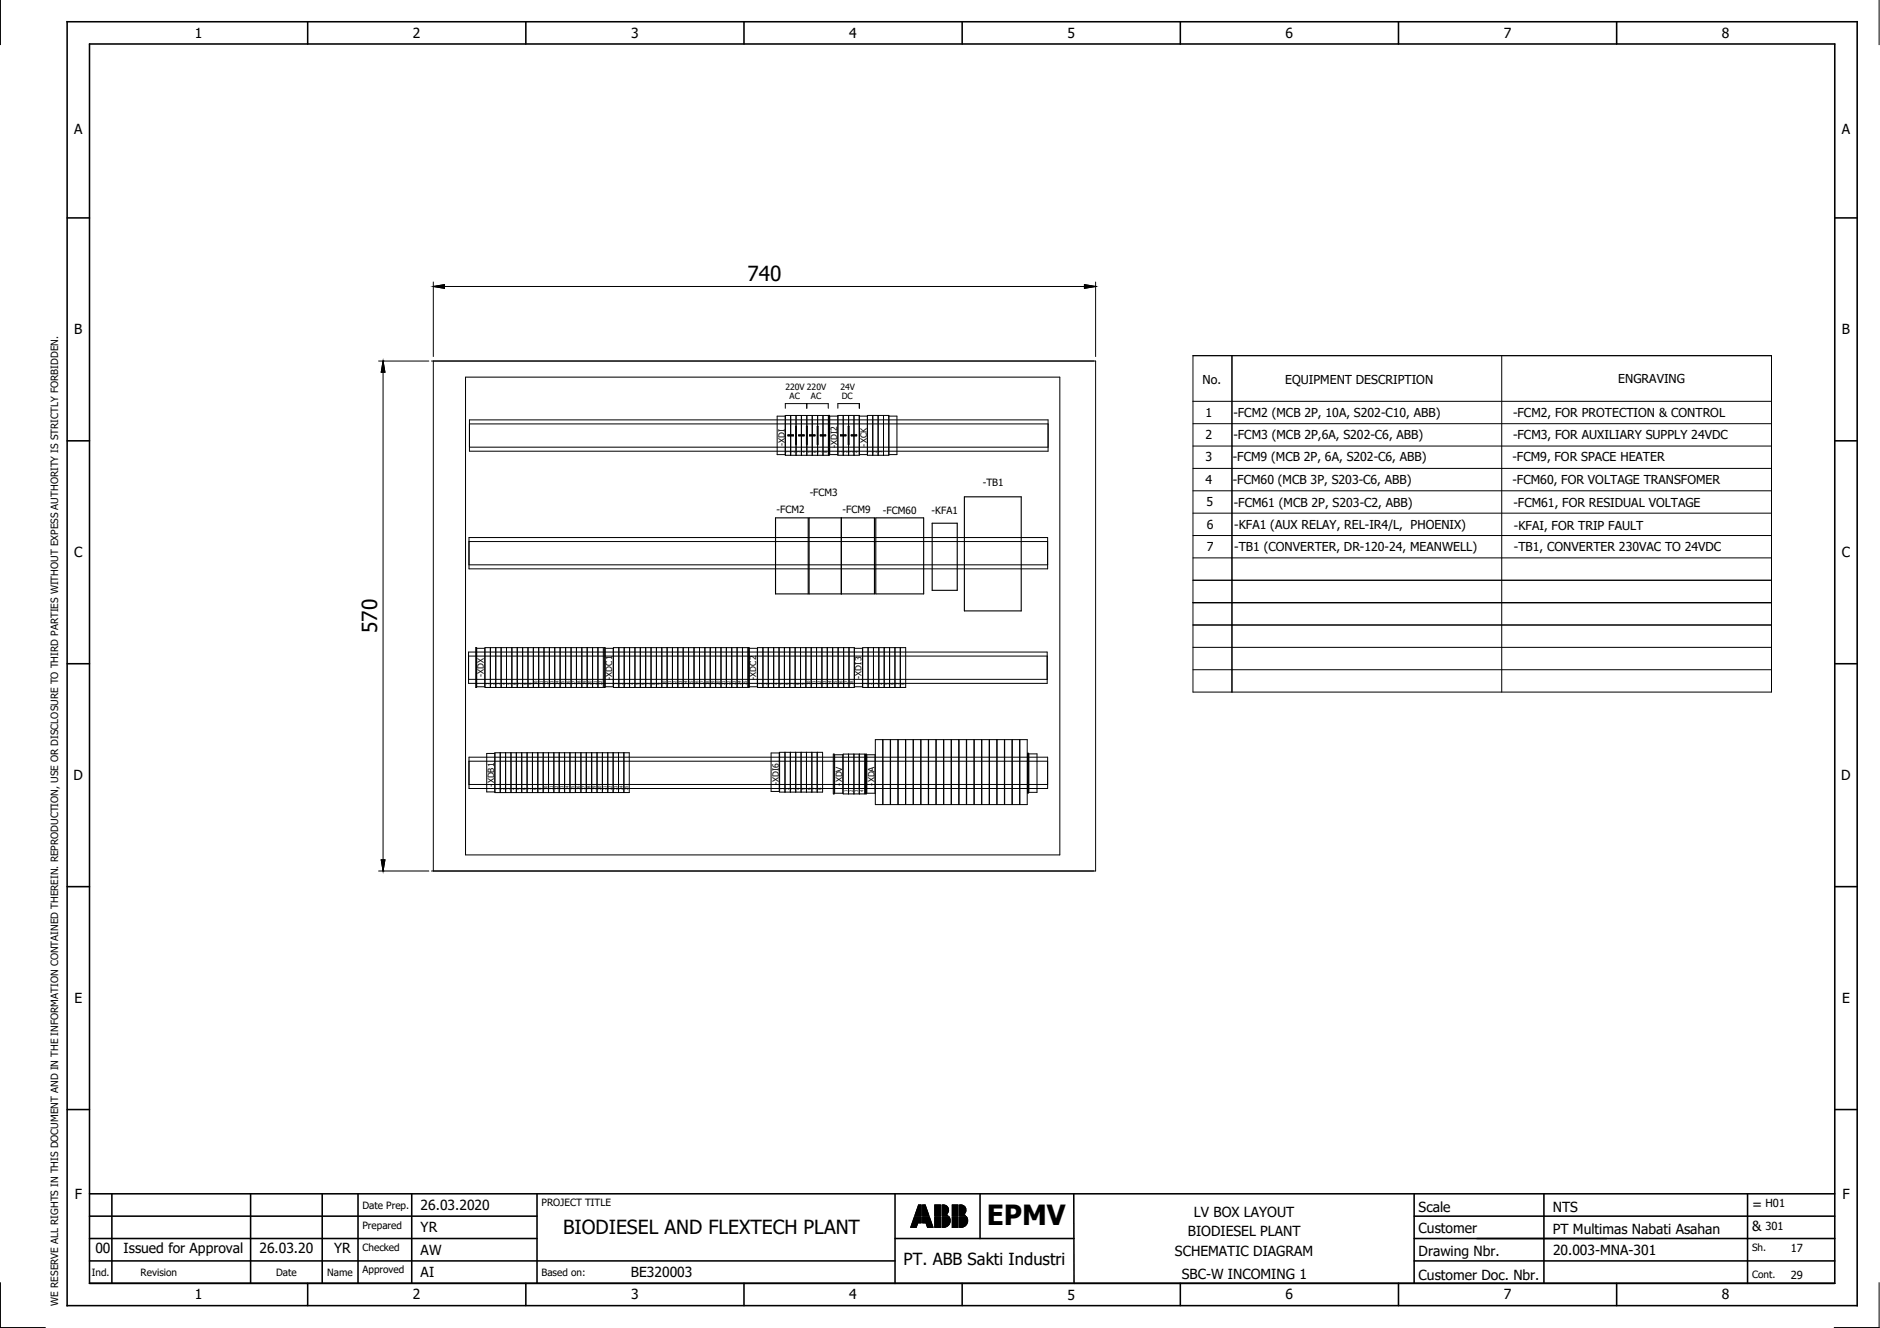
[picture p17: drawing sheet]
<svg xmlns="http://www.w3.org/2000/svg" width="297mm" height="210mm" viewBox="0 0 297 210" stroke-linecap="round" stroke-linejoin="round" font-family="sans-serif">
<defs><g id="words">
<text font-size="4.4" x="155.9" y="193.6">EPMV</text>
<g font-size="3.3">
<text x="118.1" y="44.4">740</text>
<text x="59.6" y="100.1" transform="rotate(-90 59.6 100.1)">570</text>
</g>
<text font-size="3.1" x="89" y="195.1">BIODIESEL AND FLEXTECH PLANT</text>
<text font-size="2.6" x="142.8" y="200">PT. ABB Sakti Industri</text>
<g font-size="2.2">
<text x="30.8" y="6">1</text>
<text x="65.2" y="6">2</text>
<text x="99.7" y="6">3</text>
<text x="134.2" y="6">4</text>
<text x="168.7" y="6">5</text>
<text x="203.1" y="6">6</text>
<text x="237.6" y="6">7</text>
<text x="272.1" y="6">8</text>
<text x="11.7" y="21.2">A</text>
<text x="291" y="21.2">A</text>
<text x="11.7" y="52.9">B</text>
<text x="291" y="52.9">B</text>
<text x="11.7" y="88.1">C</text>
<text x="291" y="88.1">C</text>
<text x="11.6" y="123.3">D</text>
<text x="290.9" y="123.3">D</text>
<text x="11.8" y="158.6">E</text>
<text x="291.1" y="158.6">E</text>
<text x="11.8" y="189.5">F</text>
<text x="66.5" y="191.2">26.03.2020</text>
<text x="224.1" y="191.5">Scale</text>
<text x="245.4" y="191.5">NTS</text>
<text x="276.8" y="191.1">=</text>
<text x="291.1" y="189.5">F</text>
<text x="15.1" y="198">00</text>
<text x="19.5" y="198">Issued for Approval</text>
<text x="41" y="198">26.03.20</text>
<text x="52.8" y="198">YR</text>
<text x="66.5" y="194.8">YR</text>
<text x="187.7" y="195.4">BIODIESEL PLANT</text>
<text x="188.6" y="192.3">LV BOX LAYOUT</text>
<text x="224.1" y="194.9">Customer</text>
<text x="245.4" y="195">PT Multimas Nabati Asahan</text>
<text x="276.8" y="194.6">&amp;</text>
<text x="66.5" y="198.3">AW</text>
<text x="66.5" y="201.8">AI</text>
<text x="99.7" y="201.8">BE320003</text>
<text x="185.6" y="198.6">SCHEMATIC DIAGRAM</text>
<text x="186.7" y="202.1">SBC-W INCOMING 1</text>
<text x="224.1" y="198.6">Drawing Nbr.</text>
<text x="224.1" y="202.3">Customer Doc. Nbr.</text>
<text x="245.4" y="198.3">20.003-MNA-301</text>
<text x="30.8" y="205.4">1</text>
<text x="65.2" y="205.4">2</text>
<text x="99.7" y="205.4">3</text>
<text x="134.2" y="205.4">4</text>
<text x="168.7" y="205.4">5</text>
<text x="203.1" y="205.4">6</text>
<text x="237.6" y="205.4">7</text>
<text x="272.1" y="205.4">8</text>
</g>
<g font-size="1.9">
<text x="190" y="60.7">No.</text>
<text x="190.5" y="65.8">1</text>
<text x="194.9" y="65.9">-FCM2 (MCB 2P, 10A, S202-C10, ABB)</text>
<text x="203.1" y="60.7">EQUIPMENT DESCRIPTION</text>
<text x="239.1" y="65.9">-FCM2, FOR PROTECTION &amp; CONTROL</text>
<text x="255.7" y="60.6">ENGRAVING</text>
<text x="190.5" y="69.4">2</text>
<text x="194.9" y="69.4">-FCM3 (MCB 2P,6A, S202-C6, ABB)</text>
<text x="239.1" y="69.5">-FCM3, FOR AUXILIARY SUPPLY 24VDC</text>
<text x="190.5" y="72.9">3</text>
<text x="190.5" y="76.5">4</text>
<text x="194.8" y="72.9">-FCM9 (MCB 2P, 6A, S202-C6, ABB)</text>
<text x="194.8" y="76.5">-FCM60 (MCB 3P, S203-C6, ABB)</text>
<text x="239" y="72.9">-FCM9, FOR SPACE HEATER</text>
<text x="239" y="76.6">-FCM60, FOR VOLTAGE TRANSFOMER</text>
<text x="190.6" y="80">5</text>
<text x="190.7" y="83.6">6</text>
<text x="194.9" y="80.1">-FCM61 (MCB 2P, S203-C2, ABB)</text>
<text x="195" y="83.7">-KFA1 (AUX RELAY, REL-IR4/L, PHOENIX)</text>
<text x="239.1" y="80.1">-FCM61, FOR RESIDUAL VOLTAGE</text>
<text x="239.2" y="83.7">-KFAI, FOR TRIP FAULT</text>
<text x="190.7" y="87">7</text>
<text x="195" y="87.1">-TB1 (CONVERTER, DR-120-24, MEANWELL)</text>
<text x="239.2" y="87.1">-TB1, CONVERTER 230VAC TO 24VDC</text>
</g>
<g font-size="1.8">
<text x="278.9" y="190.8">H01</text>
<text x="278.9" y="194.3">301</text>
<text x="282.9" y="197.9">17</text>
<text x="282.9" y="202.1">29</text>
</g>
<g font-size="1.6">
<text x="155.3" y="76.8">-TB1</text>
<text x="122.7" y="81.1">-FCM2</text>
<text x="127.9" y="78.3">-FCM3</text>
<text x="133.1" y="81.1">-FCM9</text>
<text x="139.5" y="81.2">-FCM60</text>
<text x="147.2" y="81.3">-KFA1</text>
<text x="57.3" y="191">Date Prep.</text>
<text x="85.6" y="190.6">PROJECT TITLE</text>
<text x="57.3" y="194.2">Prepared</text>
<text x="57.3" y="197.8">Checked</text>
<text x="276.8" y="197.7">Sh.</text>
<text x="14.5" y="201.6">Ind.</text>
<text x="22.2" y="201.6">Revision</text>
<text x="43.6" y="201.6">Date</text>
<text x="51.7" y="201.6">Name</text>
<text x="57.3" y="201.3">Approved</text>
<text x="85.6" y="201.6">Based on:</text>
<text x="276.8" y="201.9">Cont.</text>
<text x="9.2" y="206.4" transform="rotate(-90 9.2 206.4)">WE RESERVE ALL RIGHTS IN THIS DOCUMENT AND IN THE INFORMATION CONTAINED THEREIN. REPRODUCTION, USE OR DISCLOSURE TO THIRD PARTIES WITHOUT EXPESS AUTHORITY IS STRICTLY FORBIDDEN.</text>
</g>
<g font-size="1.4">
<text x="124.1" y="61.7">220V 220V</text>
<text x="124.7" y="63.1">AC</text>
<text x="128.1" y="63.1">AC</text>
<text x="132.8" y="61.7">24V</text>
<text x="133" y="63.1">DC</text>
<text x="124" y="70.5" transform="rotate(-90 124 70.5)">-XDI</text>
<text x="132.3" y="70.9" transform="rotate(-90 132.3 70.9)">-XDI2</text>
<text x="137" y="70.6" transform="rotate(-90 137 70.6)">-XCK</text>
<text x="76.4" y="107" transform="rotate(-90 76.4 107)">-XDX</text>
<text x="96.7" y="107.4" transform="rotate(-90 96.7 107.4)">-XDC1</text>
<text x="119.5" y="107.4" transform="rotate(-90 119.5 107.4)">-XDC2</text>
<text x="136.1" y="107.3" transform="rotate(-90 136.1 107.3)">-XDI3</text>
<text x="78.1" y="124.3" transform="rotate(-90 78.1 124.3)">-XDB1</text>
<text x="123" y="124.1" transform="rotate(-90 123 124.1)">-XDI6</text>
<text x="133.1" y="124.2" transform="rotate(-90 133.1 124.2)">-XDV</text>
<text x="138.2" y="124.2" transform="rotate(-90 138.2 124.2)">-XDA</text>
</g>
<g font-size=".7">
<text x="124.7" y="71.6" transform="rotate(-90 124.7 71.6)">1</text>
<text x="125.6" y="71.6" transform="rotate(-90 125.6 71.6)">2</text>
<text x="126.4" y="71.6" transform="rotate(-90 126.4 71.6)">3</text>
<text x="127.3" y="71.6" transform="rotate(-90 127.3 71.6)">4</text>
<text x="128.1" y="71.6" transform="rotate(-90 128.1 71.6)">5</text>
<text x="129" y="71.6" transform="rotate(-90 129 71.6)">6</text>
<text x="129.8" y="71.6" transform="rotate(-90 129.8 71.6)">7</text>
<text x="130.7" y="71.6" transform="rotate(-90 130.7 71.6)">8</text>
<text x="133" y="71.6" transform="rotate(-90 133 71.6)">1</text>
<text x="133.9" y="71.6" transform="rotate(-90 133.9 71.6)">2</text>
<text x="134.7" y="71.6" transform="rotate(-90 134.7 71.6)">3</text>
<text x="135.6" y="71.6" transform="rotate(-90 135.6 71.6)">4</text>
<text x="137.7" y="71.5" transform="rotate(-90 137.7 71.5)">1</text>
<text x="138.6" y="71.5" transform="rotate(-90 138.6 71.5)">2</text>
<text x="139.4" y="71.5" transform="rotate(-90 139.4 71.5)">3</text>
<text x="77.3" y="108.3" transform="rotate(-90 77.3 108.3)">1</text>
<text x="78.1" y="108.3" transform="rotate(-90 78.1 108.3)">2</text>
<text x="79" y="108.3" transform="rotate(-90 79 108.3)">3</text>
<text x="79.8" y="108.3" transform="rotate(-90 79.8 108.3)">4</text>
<text x="80.7" y="108.3" transform="rotate(-90 80.7 108.3)">5</text>
<text x="81.5" y="108.3" transform="rotate(-90 81.5 108.3)">6</text>
<text x="82.4" y="108.3" transform="rotate(-90 82.4 108.3)">7</text>
<text x="83.2" y="108.3" transform="rotate(-90 83.2 108.3)">8</text>
<text x="84.1" y="108.3" transform="rotate(-90 84.1 108.3)">9</text>
<text x="84.9" y="108.3" transform="rotate(-90 84.9 108.3)">10</text>
<text x="85.8" y="108.3" transform="rotate(-90 85.8 108.3)">11</text>
<text x="86.6" y="108.3" transform="rotate(-90 86.6 108.3)">12</text>
<text x="87.5" y="108.3" transform="rotate(-90 87.5 108.3)">13</text>
<text x="88.3" y="108.3" transform="rotate(-90 88.3 108.3)">14</text>
<text x="89.2" y="108.3" transform="rotate(-90 89.2 108.3)">15</text>
<text x="90" y="108.3" transform="rotate(-90 90 108.3)">16</text>
<text x="90.9" y="108.3" transform="rotate(-90 90.9 108.3)">17</text>
<text x="91.7" y="108.3" transform="rotate(-90 91.7 108.3)">18</text>
<text x="92.6" y="108.3" transform="rotate(-90 92.6 108.3)">19</text>
<text x="93.4" y="108.3" transform="rotate(-90 93.4 108.3)">20</text>
<text x="94.3" y="108.3" transform="rotate(-90 94.3 108.3)">21</text>
<text x="95.1" y="108.3" transform="rotate(-90 95.1 108.3)">22</text>
<text x="97.6" y="108.3" transform="rotate(-90 97.6 108.3)">1</text>
<text x="98.4" y="108.3" transform="rotate(-90 98.4 108.3)">2</text>
<text x="99.3" y="108.3" transform="rotate(-90 99.3 108.3)">3</text>
<text x="100.1" y="108.3" transform="rotate(-90 100.1 108.3)">4</text>
<text x="101" y="108.3" transform="rotate(-90 101 108.3)">5</text>
<text x="101.8" y="108.3" transform="rotate(-90 101.8 108.3)">6</text>
<text x="102.7" y="108.3" transform="rotate(-90 102.7 108.3)">7</text>
<text x="103.5" y="108.3" transform="rotate(-90 103.5 108.3)">8</text>
<text x="104.4" y="108.3" transform="rotate(-90 104.4 108.3)">9</text>
<text x="105.2" y="108.3" transform="rotate(-90 105.2 108.3)">10</text>
<text x="106.1" y="108.3" transform="rotate(-90 106.1 108.3)">11</text>
<text x="106.9" y="108.3" transform="rotate(-90 106.9 108.3)">12</text>
<text x="107.8" y="108.3" transform="rotate(-90 107.8 108.3)">13</text>
<text x="108.6" y="108.3" transform="rotate(-90 108.6 108.3)">14</text>
<text x="109.5" y="108.3" transform="rotate(-90 109.5 108.3)">15</text>
<text x="110.3" y="108.3" transform="rotate(-90 110.3 108.3)">16</text>
<text x="111.2" y="108.3" transform="rotate(-90 111.2 108.3)">17</text>
<text x="112" y="108.3" transform="rotate(-90 112 108.3)">18</text>
<text x="112.9" y="108.3" transform="rotate(-90 112.9 108.3)">19</text>
<text x="113.7" y="108.3" transform="rotate(-90 113.7 108.3)">20</text>
<text x="114.6" y="108.3" transform="rotate(-90 114.6 108.3)">21</text>
<text x="115.4" y="108.3" transform="rotate(-90 115.4 108.3)">22</text>
<text x="116.3" y="108.3" transform="rotate(-90 116.3 108.3)">23</text>
<text x="117.1" y="108.3" transform="rotate(-90 117.1 108.3)">24</text>
<text x="118" y="108.3" transform="rotate(-90 118 108.3)">25</text>
<text x="120.4" y="108.3" transform="rotate(-90 120.4 108.3)">1</text>
<text x="121.2" y="108.3" transform="rotate(-90 121.2 108.3)">2</text>
<text x="122.1" y="108.3" transform="rotate(-90 122.1 108.3)">3</text>
<text x="122.9" y="108.3" transform="rotate(-90 122.9 108.3)">4</text>
<text x="123.8" y="108.3" transform="rotate(-90 123.8 108.3)">5</text>
<text x="124.6" y="108.3" transform="rotate(-90 124.6 108.3)">6</text>
<text x="125.4" y="108.3" transform="rotate(-90 125.4 108.3)">7</text>
<text x="126.3" y="108.3" transform="rotate(-90 126.3 108.3)">8</text>
<text x="127.1" y="108.3" transform="rotate(-90 127.1 108.3)">9</text>
<text x="128" y="108.3" transform="rotate(-90 128 108.3)">10</text>
<text x="128.8" y="108.3" transform="rotate(-90 128.8 108.3)">11</text>
<text x="129.7" y="108.3" transform="rotate(-90 129.7 108.3)">12</text>
<text x="130.5" y="108.3" transform="rotate(-90 130.5 108.3)">13</text>
<text x="131.4" y="108.3" transform="rotate(-90 131.4 108.3)">14</text>
<text x="132.2" y="108.3" transform="rotate(-90 132.2 108.3)">15</text>
<text x="133.1" y="108.3" transform="rotate(-90 133.1 108.3)">16</text>
<text x="134" y="108.3" transform="rotate(-90 134 108.3)">17</text>
<text x="134.8" y="108.3" transform="rotate(-90 134.8 108.3)">18</text>
<text x="137" y="108.3" transform="rotate(-90 137 108.3)">1</text>
<text x="137.8" y="108.3" transform="rotate(-90 137.8 108.3)">2</text>
<text x="138.7" y="108.3" transform="rotate(-90 138.7 108.3)">3</text>
<text x="139.5" y="108.3" transform="rotate(-90 139.5 108.3)">4</text>
<text x="140.4" y="108.3" transform="rotate(-90 140.4 108.3)">5</text>
<text x="141.2" y="108.3" transform="rotate(-90 141.2 108.3)">6</text>
<text x="142.1" y="108.3" transform="rotate(-90 142.1 108.3)">7</text>
<text x="142.9" y="108.3" transform="rotate(-90 142.9 108.3)">8</text>
<text x="78.9" y="124.9" transform="rotate(-90 78.9 124.9)">1</text>
<text x="79.7" y="124.9" transform="rotate(-90 79.7 124.9)">2</text>
<text x="80.5" y="124.9" transform="rotate(-90 80.5 124.9)">3</text>
<text x="81.4" y="124.9" transform="rotate(-90 81.4 124.9)">4</text>
<text x="82.2" y="124.9" transform="rotate(-90 82.2 124.9)">5</text>
<text x="83.1" y="124.9" transform="rotate(-90 83.1 124.9)">6</text>
<text x="83.9" y="124.9" transform="rotate(-90 83.9 124.9)">7</text>
<text x="84.8" y="124.9" transform="rotate(-90 84.8 124.9)">8</text>
<text x="85.6" y="124.9" transform="rotate(-90 85.6 124.9)">9</text>
<text x="86.5" y="124.9" transform="rotate(-90 86.5 124.9)">10</text>
<text x="87.3" y="124.9" transform="rotate(-90 87.3 124.9)">11</text>
<text x="88.2" y="124.9" transform="rotate(-90 88.2 124.9)">12</text>
<text x="89" y="124.9" transform="rotate(-90 89 124.9)">13</text>
<text x="89.9" y="124.9" transform="rotate(-90 89.9 124.9)">14</text>
<text x="90.7" y="124.9" transform="rotate(-90 90.7 124.9)">15</text>
<text x="91.6" y="124.9" transform="rotate(-90 91.6 124.9)">16</text>
<text x="92.4" y="124.9" transform="rotate(-90 92.4 124.9)">17</text>
<text x="93.3" y="124.9" transform="rotate(-90 93.3 124.9)">18</text>
<text x="94.1" y="124.9" transform="rotate(-90 94.1 124.9)">19</text>
<text x="95" y="124.9" transform="rotate(-90 95 124.9)">20</text>
<text x="95.8" y="124.9" transform="rotate(-90 95.8 124.9)">21</text>
<text x="96.7" y="124.9" transform="rotate(-90 96.7 124.9)">22</text>
<text x="97.5" y="124.9" transform="rotate(-90 97.5 124.9)">23</text>
<text x="98.4" y="124.9" transform="rotate(-90 98.4 124.9)">24</text>
<text x="99.2" y="124.9" transform="rotate(-90 99.2 124.9)">25</text>
<text x="123.8" y="124.8" transform="rotate(-90 123.8 124.8)">1</text>
<text x="124.7" y="124.8" transform="rotate(-90 124.7 124.8)">2</text>
<text x="125.5" y="124.8" transform="rotate(-90 125.5 124.8)">3</text>
<text x="126.4" y="124.8" transform="rotate(-90 126.4 124.8)">4</text>
<text x="127.2" y="124.8" transform="rotate(-90 127.2 124.8)">5</text>
<text x="128.1" y="124.8" transform="rotate(-90 128.1 124.8)">6</text>
<text x="128.9" y="124.8" transform="rotate(-90 128.9 124.8)">7</text>
<text x="129.8" y="124.8" transform="rotate(-90 129.8 124.8)">8</text>
<text x="133.9" y="125.1" transform="rotate(-90 133.9 125.1)">1</text>
<text x="134.7" y="125.1" transform="rotate(-90 134.7 125.1)">2</text>
<text x="135.6" y="125.1" transform="rotate(-90 135.6 125.1)">3</text>
<text x="136.4" y="125.1" transform="rotate(-90 136.4 125.1)">4</text>
</g>
</g></defs>
<g fill="none" stroke="#000" stroke-width=".25">
<path d="M10.6 3.4h282.8v203h-282.8zM14.1 7h275.8v195.8h-275.8zM48.6 3.4v3.6M83.1 3.4v3.6M117.6 3.4v3.6M152 3.4v3.6M186.5 3.4v3.6M221 3.4v3.6M255.4 3.4v3.6M10.6 34.4h3.5M289.9 34.4h3.5M10.6 69.7h3.5"/>
<path d="M289.9 69.7h3.5M10.6 104.9h3.5M289.9 104.9h3.5M10.6 140.1h3.5M289.9 140.1h3.5M10.6 175.4h3.5M289.9 175.4h3.5M14.1 195.8h70.7M14.1 188.7h275.8M14.1 192.2h70.7M14.1 199.3h127.3M17.7 188.7v14.1"/>
<path d="M39.6 188.7v14.1M50.9 188.7v14.1M56.6 188.7v14.1M65.1 188.7v14.1M84.8 188.7v14.1M141.4 195.8h28.3M141.4 188.7v14.2M154.8 188.7v7.1M169.7 188.7v14.2M223.4 195.8h66.5M223.4 188.7v14.1M223.4 192.2h66.5"/>
<path d="M223.4 199.3h66.5M243.9 188.7v14.1M276.1 188.7v14.2M14.1 202.9h275.8M48.6 202.8v3.6M83.1 202.8v3.6M117.6 202.8v3.6M152 202.8v3.6M186.5 202.8v3.6M221 202.8v3.6M255.4 202.8v3.6"/>
</g>
<g fill="none" stroke="#000" stroke-width=".16">
<path d="M.1 0v7M296.9 0v7M59.8 57.1h8M60.5 57.1h.1M60.5 58.8v77.1M60.5 57.1l.3 1.7h-.6zM68.2 57.1h104.9v80.6h-104.9M68.5 45.3h.1M68.5 44.6v11.8M68.5 57.1v80.6M68.5 45.3l1.7-.3v.6zM70.2 45.3h101.1"/>
<path d="M73.6 59.6h93.9v75.5h-93.9zM171.3 45l1.8 .3-1.8 .3zM173.1 45.3h.1M173.1 44.6v11.8M188.5 56.2h91.4v53.2h-91.4zM194.6 56.2v53.2M237.3 56.2v53.2M74.2 66.4h91.4v4.9h-91.4zM74.2 70.7h91.4M74.2 67h91.4M124.1 64.5v-.7h6.8v.7M124.1 65.7h6.8v6.3h-6.8z"/>
<path d="M124.1 65.8h-1.3v6.1h1.3M124.5 68.7h.9v.2h-.9zM124.9 65.7v6.3M125.7 67.4h.1v2.8h-.1zM125.8 65.7v6.3M126.2 68.7h.8v.2h-.8zM126.6 65.7v6.3M127.4 67.4h.1v2.8h-.1zM127.5 63.8v.7M127.5 65.7v6.3M127.9 68.7h.9v.2h-.9zM128.3 65.7v6.3"/>
<path d="M129.1 67.4h.2v2.8h-.2zM129.2 65.7v6.3M129.6 68.7h.9v.2h-.9zM130 65.7v6.3M130.9 65.7h.2v6.2h-.2zM132.4 64.5v-.7h3.4v.7M132.4 65.7h3.4v6.3h-3.4zM132.4 65.8h-1.3v6.1h1.3M132.8 68.7h.9v.2h-.9zM133.2 65.7v6.3M134 67.4h.1v2.8h-.1zM134.1 65.7v6.3"/>
<path d="M134.5 68.7h.9v.2h-.9zM134.9 65.7v6.3M135.8 71.9h1.2M135.8 65.8h1.2M137 65.7h3.4v6.3h-3.4zM137.9 65.7v6.3M138.7 65.7v6.3M139.6 65.7v6.3M140.4 65.8h1.3v6.1h-1.3zM188.5 63.4h91.4M188.5 70.5h91.4M188.5 67h91.4"/>
<path d="M188.5 74h91.4M188.5 77.6h91.4M74.1 85h91.4v4.9h-91.4zM74.1 89.3h91.4M74.1 85.6h91.4M188.5 91.7h91.4M188.5 88.2h91.4M188.5 84.6h91.4M188.5 81.1h91.4M188.5 95.3h91.4M188.5 98.8h91.4M74 103.1h91.5v4.9h-91.5z"/>
<path d="M74 107.4h91.5M74 103.7h91.5M74.1 119.7h91.4v4.9h-91.4zM75.2 102.4h.1v6.3h-.1zM75.3 102.5h1.3v6.1h-1.3M77.5 102.4v6.3M78.2 119.1h-1.3v6.1h1.3M78.3 102.4v6.3M79 119v6.3M79.2 102.4v6.3M79.9 119v6.3M80 102.4v6.3"/>
<path d="M80.7 119v6.3M80.9 102.4v6.3M81.6 119v6.3M81.7 102.4v6.3M82.4 119v6.3M82.6 102.4v6.3M83.3 119v6.3M83.4 102.4v6.3M84.1 119v6.3M84.3 102.4v6.3M85 119v6.3M85.1 102.4v6.3"/>
<path d="M85.8 119v6.3M86 102.4v6.3M86.7 119v6.3M86.8 102.4v6.3M87.5 119v6.3M87.6 102.4v6.3M88.4 119v6.3M88.5 102.4v6.3M89.2 119v6.3M89.4 108.7v-6.3h5.9v6.3h-18.7v-6.3h12.7v6.3M90.1 119v6.3M90.2 102.4v6.3"/>
<path d="M90.9 119v6.3h8.5v-6.3h-21.2v6.3h12.7v-6.3M91.1 102.4v6.3M91.8 119v6.3M91.9 102.4v6.3M92.6 119v6.3M92.8 102.4v6.3M93.5 119v6.3M93.6 102.4v6.3M94.3 119v6.3M94.5 102.4v6.3M95.2 119v6.3M95.5 102.4h.1v6.3h-.1z"/>
<path d="M95.6 102.5h1.3v6.1h-1.3M96 119v6.3M96.9 119v6.3M97.7 119v6.3M97.8 102.4v6.3M98.6 119v6.3M98.6 102.4v6.3M99.5 102.4v6.3M100.3 102.4v6.3M101.2 102.4v6.3M102 102.4v6.3M102.9 102.4v6.3"/>
<path d="M103.7 102.4v6.3M104.6 102.4v6.3M105.4 102.4v6.3M106.2 102.4v6.3M107.1 102.4v6.3M107.9 102.4v6.3M108.8 102.4v6.3M109.7 108.7v-6.3h8.5v6.3h-21.3v-6.3h12.7v6.3M110.5 102.4v6.3M111.4 102.4v6.3M112.2 102.4v6.3M113.1 102.4v6.3"/>
<path d="M113.9 102.4v6.3M114.8 102.4v6.3M115.6 102.4v6.3M116.5 102.4v6.3M117.3 102.4v6.3M118.2 102.4h.2v6.3h-.2zM118.4 102.5h1.3v6.1h-1.3M120.5 102.4v6.3M121.4 102.4v6.3M121.8 119h1.3v6.1h-1.3zM122.2 102.4v6.3M123.1 102.4v6.3"/>
<path d="M123.2 118.9h6.8v6.3h-6.8zM123.9 102.4v6.3M124 118.9v6.3M124.8 102.4v6.3M124.9 118.9v6.3M125.6 102.4v6.3M125.7 118.9v6.3M126.5 102.4v6.3M126.6 118.9v6.3M127.3 102.4v6.3M127.4 118.9v6.3M128.2 102.4v6.3"/>
<path d="M128.3 118.9v6.3M129 102.4v6.3M129.1 118.9v6.3M129.9 102.4v6.3M130.7 102.4v6.3M131.6 102.4v6.3M131.7 119.2h.1v6.3h-.1zM131.9 119.3h1.3v6.1h-1.3zM132.4 108.7v-6.3h2.6v6.3h-15.3v-6.3h12.7v6.3M133.2 119.2h3.4v6.3h-3.4zM133.3 102.4v6.3M134.1 119.2v6.3"/>
<path d="M134.1 102.4v6.3M134.9 119.2v6.3M135 102.5h1.3v6.1h-1.3M135.8 119.2v6.3M136.3 102.4h6.8v6.3h-6.8zM136.8 119.2h.1v6.3h-.1zM137 119.3h1.3v6.1h-1.3zM137.2 102.4v6.3M138 102.4v6.3M138.3 116.9h1.2v10.3h-1.2zM138.9 102.4v6.3M139.5 116.9h1.2v10.3h-1.2z"/>
<path d="M139.7 102.4v6.3M140.6 102.4v6.3M140.7 116.9h1.2v10.3h-1.2zM141.4 102.4v6.3M141.9 116.9h1.2v10.3h-1.2zM142.2 102.4v6.3M143.1 116.9h1.2v10.3h-1.2zM144.3 116.9h1.2v10.3h-1.2zM145.5 116.9h1.2v10.3h-1.2zM146.7 116.9h1.2v10.3h-1.2zM147.9 116.9h1.2v10.3h-1.2zM149.1 116.9h1.2v10.3h-1.2z"/>
<path d="M150.3 116.9h1.2v10.3h-1.2zM151.5 116.9h1.2v10.3h-1.2zM152.7 116.9h1.2v10.3h-1.2zM153.9 116.9h1.2v10.3h-1.2zM155.1 116.9h1.2v10.3h-1.2zM156.3 116.9h1.2v10.3h-1.2zM157.5 116.9h1.2v10.3h-1.2zM158.7 116.9h1.2v10.3h-1.2zM159.9 116.9h1.2v10.3h-1.2zM161.1 116.9h1.2v10.3h-1.2zM162.3 119.1h.2v6.2h-.2zM162.6 119.2h1.2v6h-1.2z"/>
<path d="M188.5 105.9h91.4M188.5 102.3h91.4M59.8 137.7h8M60.2 135.9h.6l-.3 1.8zM60.5 137.7h.1M74.1 124h91.4M74.1 120.3h91.4M143.9 193.9v.1M144 193.7v.3M144 193.6v.4M144.1 193.4v.6M144.1 193.3v.7"/>
<path d="M144.2 193.1v.9M144.3 193v1M144.3 192.8v1.2M144.4 192.6v1.4M144.4 192.5v1.5M144.5 192.3h1.1v1h-.6l-.2 .7h-.9zM144.5 192.3v1.7M144.6 192v.1M144.6 192.3v1.7M144.6 191.8v.3M144.7 191.7v.4M144.7 192.3v1.7"/>
<path d="M144.8 191.5v.6M144.8 192.3v1.7M144.8 191.4v.7M144.8 192.3v1.6M144.9 191.2v.9M144.9 192.3v1.4M144.9 191.1v1M144.9 192.3v1.3M145 190.9v1.2M145 192.3v1.1M145 190.7v1.4M145 192.3v1"/>
<path d="M145.1 190.6v1.5M145.1 192.3v1M145.1 190.5h.5v1.6h-1.1zM145.1 190.5v1.6M145.2 190.5v1.6M145.2 192.3v1M145.3 190.5v1.6M145.3 192.3v1M145.4 190.5v1.6M145.4 192.3v1M145.5 190.5v1.6M145.5 192.3v1"/>
<path d="M145.8 190.5h.4l.6 1.6h-1zM145.8 192.3h1l.6 1.7h-.9l-.2-.7h-.5zM145.8 190.5v1.6M145.8 192.3v1M145.9 190.5v1.6M145.9 192.3v1M146 190.5v1.6M146 192.3v1M146.1 190.5v1.6M146.1 192.3v1M146.2 190.5v1.6M146.2 192.3v1"/>
<path d="M146.2 190.6v1.5M146.3 190.8v1.3M146.3 192.3v1M146.4 190.9v1.2M146.4 192.3v1.2M146.4 191.1v1M146.4 192.3v1.3M146.5 191.2v.9M146.5 192.3v1.5M146.5 191.4v.7M146.5 192.3v1.6M146.6 191.6v.5"/>
<path d="M146.6 192.3v1.7M146.6 191.7v.4M146.7 191.9v.2M146.7 192.3v1.7M146.7 192v.1M146.8 192.3v1.7M146.8 192.4v1.6M146.9 192.5v1.5M147 192.7v1.3M147 192.8v1.2M147.1 193v1M147.1 193.1v.9"/>
<path d="M147.2 193.3v.7M147.2 193.5v.5M147.3 193.6v.4M147.3 193.8v.2M147.4 193.9v.1M147.7 190.5h.9v1.6h-.9zM147.7 192.3h.9v1.7h-.9zM147.7 190.5v1.6M147.7 192.3v1.7M147.8 190.5v1.6M147.8 192.3v1.7M147.9 190.5v1.6"/>
<path d="M147.9 192.3v1.7M148 190.5v1.6M148 192.3v1.7M148.1 190.5v1.6M148.1 192.3v1.7M148.2 190.5v1.6M148.2 192.3v1.7M148.3 190.5v1.6M148.3 192.3v1.7M148.4 190.5v1.6M148.4 192.3v1.7M148.5 190.5v1.6"/>
<path d="M148.5 192.3v1.7M148.6 190.5v1.6M148.6 192.3v1.7M148.8 190.5a.82 .82 0 0 1 1 .4 .82 .82 0 0 1-.3 1l.3 .2h-1zM148.9 190.5v1.6M148.9 192.3v1.7M149 190.5v1.6M149 192.3v1.7M149.1 190.5v1.6M149.1 192.3v1.7M149.2 190.5v1.6M149.2 192.3v1.7"/>
<path d="M149.3 190.5v1.6M149.3 192.3v1.7M149.4 190.5v1.6M149.4 192.3v1.6M149.5 190.6v1.5M149.5 192.3v1.6M149.6 190.6v1.3M149.6 192v.1M149.6 192.3v1.6M149.6 190.7v1.2M149.7 190.7v1.1M149.7 192v.1"/>
<path d="M149.7 192.3v1.5M149.7 190.8v.9M149.7 192.1h.1M149.8 190.9v.7M149.8 192.3v1.4M149.8 191v.5M149.9 192.3v1.3M150 192.3a1.06 1.06 0 0 1-.9 1.7M150 192.3h-1.2v1.7h.3M150 192.4v1.1M150.1 192.5v.9M150.1 192.7v.5"/>
<path d="M150.4 190.5h1v1.6h-1zM150.4 192.3h1v1.7h-1zM150.5 190.5v1.6M150.5 192.3v1.7M150.6 190.5v1.6M150.6 192.3v1.7M150.7 190.5v1.6M150.7 192.3v1.7M150.8 190.5v1.6M150.8 192.3v1.7M150.9 190.5v1.6M150.9 192.3v1.7"/>
<path d="M151 190.5v1.6M151 192.3v1.7M151.1 190.5v1.6M151.1 192.3v1.7M151.2 190.5v1.6M151.2 192.3v1.7M151.3 190.5v1.6M151.3 192.3v1.7M151.6 190.5a.82 .82 0 0 1 1 .4 .82 .82 0 0 1-.4 1l.3 .2h-.9zM151.7 190.5v1.6M151.7 192.3v1.7M151.8 190.5v1.6"/>
<path d="M151.8 192.3v1.7M151.9 190.5v1.6M151.9 192.3v1.7M152 190.5v1.6M152 192.3v1.7M152.1 190.5v1.6M152.1 192.3v1.7M152.2 190.5v1.6M152.2 192.3v1.6M152.3 190.6v1.5M152.3 192.3v1.6M152.3 190.6v1.3"/>
<path d="M152.3 192v.1M152.4 190.7v1.1M152.4 192v.1M152.4 192.3v1.6M152.4 192.3v1.5M152.5 190.8v.9M152.5 192.1h.1M152.5 192.3v1.5M152.5 190.9v.7M152.5 192.3v1.4M152.6 191v.5M152.6 192.3v1.4"/>
<path d="M152.7 192.3v1.3M152.7 192.3a1.06 1.06 0 0 1-.9 1.7M152.7 192.3h-1.1v1.7h.2M152.8 192.4v1.1M152.8 192.5v.9M152.9 192.7v.5M.1 202.8v7h7M296.9 202.8v7h-7.1"/>
</g>
<path d="M60.5 57.1l.3 1.7h-.6zM68.5 45.3l1.7-.3v.6zM171.3 45l1.8 .3-1.8 .3zM124.5 68.7h.9v.2h-.9zM126.2 68.7h.8v.2h-.8zM127.9 68.7h.9v.2h-.9zM129.6 68.7h.9v.2h-.9zM132.8 68.7h.9v.2h-.9zM134.5 68.7h.9v.2h-.9zM60.2 135.9h.6l-.3 1.8z" fill="#000" stroke="#000" stroke-width=".16"/>
<path d="M152.4 78.5h9v18.1h-9zM122.5 81.9h5.2v12h-5.2zM127.8 81.9h10.4v12h-10.4zM132.9 81.9v12M138.4 81.9h7.5v12h-7.5zM147.3 82.7h3.9v10.6h-3.9z" fill="none" stroke="#000" stroke-width=".18"/>
<use href="#words"/>
</svg>
